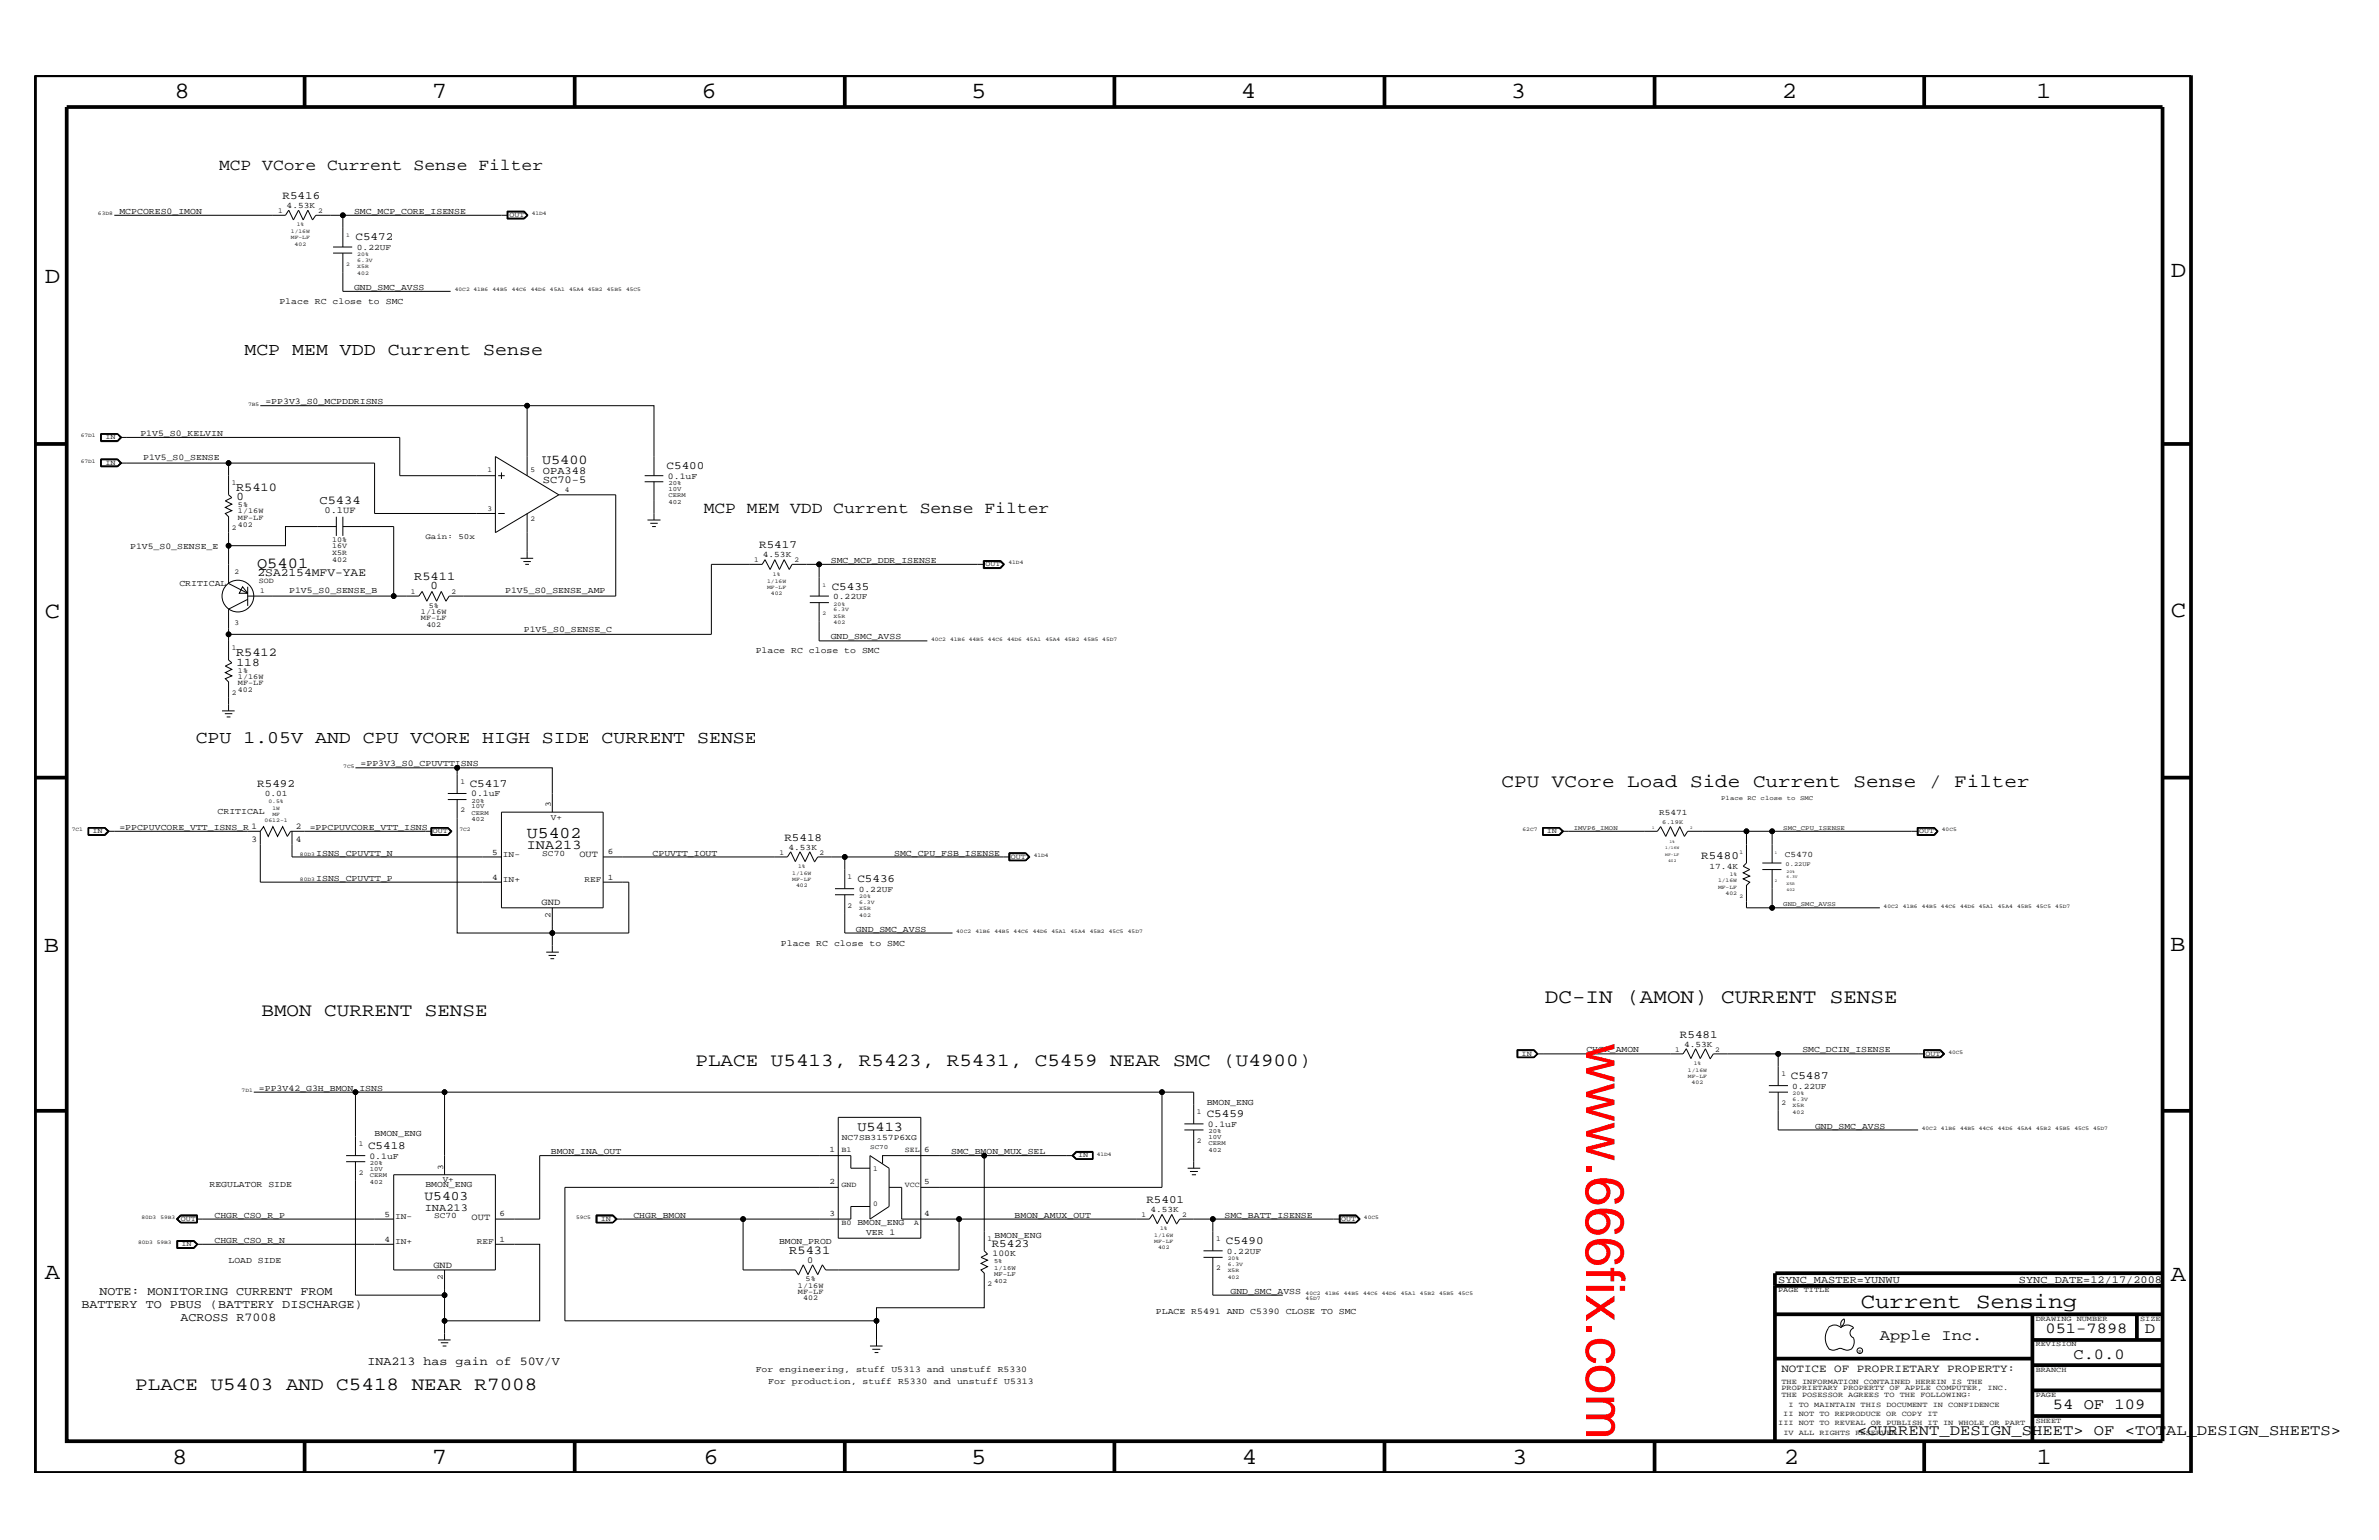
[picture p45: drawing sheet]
<svg xmlns="http://www.w3.org/2000/svg" width="432mm" height="279mm" viewBox="0 0 432 279" stroke-linecap="round" stroke-linejoin="round" font-family="sans-serif">
<defs><g id="words">
<text font-size="9.9" fill="#f00" x="287.9" y="189.3" transform="rotate(90 287.9 189.3)">www.666fix.com</text>
<g font-size="4.2">
<text x="31.7" y="17.8">8</text>
<text x="78.4" y="17.8">7</text>
<text x="127.3" y="17.8">6</text>
<text x="176.3" y="17.8">5</text>
<text x="225.2" y="17.8">4</text>
<text x="274.2" y="17.8">3</text>
<text x="323.4" y="17.8">2</text>
<text x="369.6" y="17.8">1</text>
<text x="8.1" y="51.3">D</text>
<text x="394" y="50.3">D</text>
<text x="8.1" y="112.1">C</text>
<text x="394" y="111.9">C</text>
<text x="8" y="172.7">B</text>
<text x="393.9" y="172.5">B</text>
<text x="8.1" y="232">A</text>
<text x="394" y="232.4">A</text>
<text x="31.2" y="265.6">8</text>
<text x="78.4" y="265.6">7</text>
<text x="127.7" y="265.6">6</text>
<text x="176.3" y="265.6">5</text>
<text x="225.4" y="265.6">4</text>
<text x="274.5" y="265.6">3</text>
<text x="323.8" y="265.6">2</text>
<text x="369.7" y="265.6">1</text>
</g>
<text font-size="3.9" x="337.7" y="237.3">Current Sensing</text>
<text font-size="3.7" x="280.4" y="182">DC-IN (AMON) CURRENT SENSE</text>
<g font-size="3.4">
<text x="272.5" y="142.8">CPU VCore Load Side Current Sense / Filter</text>
<text x="47.5" y="184.3">BMON CURRENT SENSE</text>
<text x="126.2" y="193.5">PLACE U5413, R5423, R5431, C5459 NEAR SMC (U4900)</text>
<text x="24.6" y="252.3">PLACE U5403 AND C5418 NEAR R7008</text>
</g>
<g font-size="3.2">
<text x="44.4" y="64.4">MCP MEM VDD Current Sense</text>
<text x="35.5" y="134.7">CPU 1.05V AND CPU VCORE HIGH SIDE CURRENT SENSE</text>
</g>
<g font-size="3">
<text x="39.8" y="30.9">MCP VCore Current Sense Filter</text>
<text x="127.7" y="93.2">MCP MEM VDD Current Sense Filter</text>
<text x="95.6" y="152">U5402</text>
</g>
<g font-size="2.8">
<text x="46.7" y="103">Q5401</text>
<text x="341.2" y="243.1">Apple Inc.</text>
<text x="371.3" y="241.9">051-7898</text>
<text x="389.3" y="241.9">D</text>
<text x="376.3" y="246.5">C.0.0</text>
<text x="372.6" y="255.7">54 OF 109</text>
<text x="337.1" y="260.4">&lt;CURRENT_DESIGN_SHEET&gt; OF &lt;TOTAL_DESIGN_SHEETS&gt;</text>
</g>
<g font-size="2.5">
<text x="98.4" y="84.2">U5400</text>
<text x="95.6" y="154">INA213</text>
<text x="155.6" y="205.2">U5413</text>
</g>
<text font-size="2.4" x="77" y="217.7">U5403</text>
<g font-size="2.2">
<text x="42.8" y="89">R5410</text>
<text x="58" y="91.5">C5434</text>
<text x="75.2" y="105.3">R5411</text>
<text x="42.8" y="119">R5412</text>
<text x="143.3" y="227.5">R5431</text>
<text x="14.8" y="237.3">BATTERY TO PBUS (BATTERY DISCHARGE)</text>
<text x="18" y="235">NOTE: MONITORING CURRENT FROM</text>
<text x="32.8" y="239.6">ACROSS R7008</text>
<text x="66.7" y="247.7">INA213 has gain of 50V/V</text>
</g>
<g font-size="2.1">
<text x="42.9" y="90.8">0</text>
<text x="46.7" y="104.6">2SA2154MFV-YAE</text>
<text x="78.1" y="106.9">0</text>
<text x="42.9" y="120.8">118</text>
</g>
<g font-size="2">
<text x="51.3" y="36.1">R5416</text>
<text x="64.5" y="43.6">C5472</text>
<text x="121" y="85.1">C5400</text>
<text x="137.8" y="99.5">R5417</text>
<text x="151" y="107">C5435</text>
<text x="46.7" y="142.9">R5492</text>
<text x="85.3" y="142.8">C5417</text>
<text x="142.4" y="152.6">R5418</text>
<text x="308.8" y="155.9">R5480</text>
<text x="155.6" y="160">C5436</text>
<text x="304.9" y="188.3">R5481</text>
<text x="325" y="195.8">C5487</text>
<text x="219" y="202.7">C5459</text>
<text x="66.8" y="208.5">C5418</text>
<text x="208.1" y="218.3">R5401</text>
<text x="180" y="226.3">R5423</text>
<text x="222.5" y="225.7">C5490</text>
<text x="323.3" y="248.9">NOTICE OF PROPRIETARY PROPERTY:</text>
</g>
<g font-size="1.9">
<text x="98.6" y="86">OPA348</text>
<text x="98.6" y="87.6">SC70-5</text>
<text x="77.1" y="219.7">INA213</text>
<text x="322.7" y="232.7">SYNC_MASTER=YUNWU</text>
<text x="366.4" y="232.7">SYNC_DATE=12/17/2008</text>
</g>
<g font-size="1.7">
<text x="58.9" y="93.2">0.1UF</text>
<text x="105.2" y="155.6">OUT</text>
<text x="98.3" y="164.2">GND</text>
<text x="85.6" y="221.3">OUT</text>
<text x="78.7" y="230">GND</text>
<text x="146.5" y="229.1">0</text>
</g>
<g font-size="1.6">
<text x="21.7" y="38.8">MCPCORES0_IMON</text>
<text x="64.3" y="38.8">SMC_MCP_CORE_ISENSE</text>
<text x="64.3" y="52.6">GND_SMC_AVSS</text>
<text x="50.7" y="55.1">Place RC close to SMC</text>
<text x="48.2" y="73.3">=PP3V3_S0_MCPDDRISNS</text>
<text x="25.5" y="79">P1V5_S0_KELVIN</text>
<text x="26" y="83.4">P1V5_S0_SENSE</text>
<text x="121.2" y="86.9">0.1uF</text>
<text x="23.6" y="99.6">P1V5_S0_SENSE_E</text>
<text x="32.6" y="106.3">CRITICAL</text>
<text x="52.5" y="107.6">P1V5_S0_SENSE_B</text>
<text x="91.7" y="107.6">P1V5_S0_SENSE_AMP</text>
<text x="150.8" y="102.2">SMC_MCP_DDR_ISENSE</text>
<text x="95.1" y="114.6">P1V5_S0_SENSE_C</text>
<text x="137.2" y="118.6">Place RC close to SMC</text>
<text x="150.8" y="116">GND_SMC_AVSS</text>
<text x="65.4" y="139.1">=PP3V3_S0_CPUVTTISNS</text>
<text x="39.5" y="147.8">CRITICAL</text>
<text x="85.5" y="144.5">0.1uF</text>
<text x="21.7" y="150.7">=PPCPUVCORE_VTT_ISNS_R 1</text>
<text x="45.6" y="152.7">3</text>
<text x="53.7" y="150.5">2</text>
<text x="53.7" y="152.7">4</text>
<text x="56.2" y="150.7">=PPCPUVCORE_VTT_ISNS</text>
<text x="57.4" y="155.2">ISNS_CPUVTT_N</text>
<text x="118.4" y="155.2">CPUVTT_IOUT</text>
<text x="162.3" y="155.2">SMC_CPU_FSB_ISENSE</text>
<text x="57.4" y="159.8">ISNS_CPUVTT_P</text>
<text x="141.7" y="171.6">Place RC close to SMC</text>
<text x="155.4" y="169">GND_SMC_AVSS</text>
<text x="288" y="191">CHGR_AMON</text>
<text x="327.2" y="191">SMC_DCIN_ISENSE</text>
<text x="47" y="197.9">=PP3V42_G3H_BMON_ISNS</text>
<text x="219" y="200.4">BMON_ENG</text>
<text x="68" y="206.2">BMON_ENG</text>
<text x="100" y="209.4">BMON_INA_OUT</text>
<text x="172.6" y="209.4">SMC_BMON_MUX_SEL</text>
<text x="219.2" y="204.4">0.1uF</text>
<text x="329.4" y="204.8">GND_SMC_AVSS</text>
<text x="38" y="215.4">REGULATOR SIDE</text>
<text x="67.1" y="210.3">0.1uF</text>
<text x="77.2" y="215.4">BMON_ENG</text>
<text x="38.9" y="220.9">CHGR_CSO_R_P</text>
<text x="115" y="220.9">CHGR_BMON</text>
<text x="184.1" y="220.9">BMON_AMUX_OUT</text>
<text x="222.2" y="220.9">SMC_BATT_ISENSE</text>
<text x="38.9" y="225.6">CHGR_CSO_R_N</text>
<text x="141.4" y="225.7">BMON_PROD</text>
<text x="155.6" y="222.3">BMON_ENG</text>
<text x="157.2" y="224.1">VER 1</text>
<text x="180.2" y="228">100K</text>
<text x="180.5" y="224.6">BMON_ENG</text>
<text x="41.5" y="229.2">LOAD SIDE</text>
<text x="209.8" y="238.4">PLACE R5491 AND C5390 CLOSE TO SMC</text>
<text x="223.4" y="234.8">GND_SMC_AVSS</text>
<text x="137.2" y="248.9">For engineering, stuff U5313 and unstuff R5330</text>
<text x="139.4" y="251.1">For production, stuff R5330 and unstuff U5313</text>
</g>
<g font-size="1.5">
<text x="52" y="37.8">4.53K</text>
<text x="64.8" y="45.3">0.22UF</text>
<text x="138.5" y="101.1">4.53K</text>
<text x="151.2" y="108.7">0.22UF</text>
<text x="48" y="144.5">0.01</text>
<text x="100" y="146.5" transform="rotate(-90 100 146.5)">3</text>
<text x="100" y="148.8">V+</text>
<text x="301.1" y="147.9">R5471</text>
<text x="89.3" y="155.1">5</text>
<text x="91.3" y="155.5">IN-</text>
<text x="98.4" y="155.3">SC70</text>
<text x="110.3" y="155">6</text>
<text x="143.1" y="154.2">4.53K</text>
<text x="323.9" y="155.5">C5470</text>
<text x="89.3" y="159.7">4</text>
<text x="91.3" y="160">IN+</text>
<text x="106.1" y="160">REF</text>
<text x="110.3" y="159.7">1</text>
<text x="155.9" y="161.8">0.22UF</text>
<text x="310.3" y="157.7">17.4K</text>
<text x="99.9" y="166.5" transform="rotate(-90 99.9 166.5)">2</text>
<text x="305.7" y="189.9">4.53K</text>
<text x="325.3" y="197.6">0.22UF</text>
<text x="150.5" y="209.1">1</text>
<text x="152.8" y="206.9">NC7SB3157P6XG</text>
<text x="167.7" y="209.1">6</text>
<text x="80.3" y="214.5">V+</text>
<text x="80.4" y="212.2" transform="rotate(-90 80.4 212.2)">3</text>
<text x="150.5" y="214.8">2</text>
<text x="167.7" y="214.8">5</text>
<text x="69.8" y="220.8">5</text>
<text x="71.7" y="221.2">IN-</text>
<text x="78.8" y="221">SC70</text>
<text x="90.7" y="220.7">6</text>
<text x="150.5" y="220.6">3</text>
<text x="167.7" y="220.6">4</text>
<text x="208.8" y="219.9">4.53K</text>
<text x="69.8" y="225.4">4</text>
<text x="71.7" y="225.7">IN+</text>
<text x="86.5" y="225.7">REF</text>
<text x="90.7" y="225.4">1</text>
<text x="222.7" y="227.5">0.22UF</text>
<text x="80.3" y="232.2" transform="rotate(-90 80.3 232.2)">2</text>
</g>
<g font-size="1.4">
<text x="50.5" y="38.6">1</text>
<text x="57.7" y="38.6">2</text>
<text x="92.5" y="39.4">OUT</text>
<text x="19.1" y="79.7">IN</text>
<text x="19.1" y="84.4">IN</text>
<text x="42.1" y="88">1</text>
<text x="88.5" y="85.7">1</text>
<text x="96.3" y="85.7">5</text>
<text x="102.5" y="89.2">4</text>
<text x="43.2" y="95.5">402</text>
<text x="43.2" y="92.1">5%</text>
<text x="43.2" y="94.3">MF-LF</text>
<text x="43.2" y="93.2">1/16W</text>
<text x="88.5" y="92.7">3</text>
<text x="96.3" y="94.6">2</text>
<text x="42.1" y="96.1">2</text>
<text x="60.3" y="98.4">10%</text>
<text x="60.3" y="99.5">16V</text>
<text x="60.3" y="100.7">X5R</text>
<text x="60.3" y="101.9">402</text>
<text x="77.2" y="97.8">Gain: 50x</text>
<text x="42.6" y="104.2">2</text>
<text x="47" y="105.8">SOD</text>
<text x="47.2" y="107.6">1</text>
<text x="74.6" y="107.8">1</text>
<text x="82" y="107.8">2</text>
<text x="136.9" y="102.1">1</text>
<text x="144.2" y="102.1">2</text>
<text x="178.9" y="102.7">OUT</text>
<text x="42.6" y="113.4">3</text>
<text x="76.4" y="111.4">1/16W</text>
<text x="76.4" y="112.6">MF-LF</text>
<text x="77.4" y="113.7">402</text>
<text x="77.8" y="110.3">5%</text>
<text x="42.1" y="118">1</text>
<text x="43.2" y="123.1">1/16W</text>
<text x="43.2" y="122">1%</text>
<text x="43.2" y="124.3">MF-LF</text>
<text x="43.2" y="125.5">402</text>
<text x="42.1" y="126.1">2</text>
<text x="83.6" y="142.2">1</text>
<text x="83.6" y="147.3">2</text>
<text x="16.8" y="151.2">IN</text>
<text x="78.6" y="151.2">OUT</text>
<text x="141.5" y="155.1">1</text>
<text x="148.8" y="155.1">2</text>
<text x="183.5" y="155.8">OUT</text>
<text x="280.8" y="151.2">IN</text>
<text x="348.3" y="151.2">OUT</text>
<text x="153.8" y="159.5">1</text>
<text x="153.8" y="164.7">2</text>
<text x="276.2" y="191.5">IN</text>
<text x="304" y="190.9">1</text>
<text x="311.3" y="190.9">2</text>
<text x="349.5" y="191.5">OUT</text>
<text x="323.3" y="195.2">1</text>
<text x="217.3" y="202.1">1</text>
<text x="323.3" y="200.4">2</text>
<text x="65.1" y="207.9">1</text>
<text x="152.7" y="209.1">B1</text>
<text x="164.3" y="209.1">SEL</text>
<text x="217.3" y="207.3">2</text>
<text x="65.1" y="213.1">2</text>
<text x="152.7" y="215.4">GND</text>
<text x="158.5" y="212.5">1</text>
<text x="164.3" y="215.4">VCC</text>
<text x="195.7" y="210">IN</text>
<text x="32.9" y="221.5">OUT</text>
<text x="109.1" y="221.5">IN</text>
<text x="158.5" y="218.9">0</text>
<text x="207.2" y="220.8">1</text>
<text x="214.5" y="220.8">2</text>
<text x="243.4" y="221.5">OUT</text>
<text x="32.9" y="226.1">IN</text>
<text x="152.7" y="222.3">B0</text>
<text x="165.9" y="222.3">A</text>
<text x="179.2" y="225.2">1</text>
<text x="220.7" y="225.2">1</text>
<text x="144.8" y="233.6">1/16W</text>
<text x="146.2" y="232.4">5%</text>
<text x="179.2" y="233.3">2</text>
<text x="220.7" y="230.4">2</text>
<text x="144.8" y="234.8">MF-LF</text>
<text x="145.8" y="235.9">402</text>
<text x="322.7" y="234.4">PAGE TITLE</text>
<text x="369.5" y="239.6">DRAWING NUMBER</text>
<text x="388.5" y="239.6">SIZE</text>
<text x="369.5" y="244.2">REVISION</text>
<text x="323.3" y="251.1">THE INFORMATION CONTAINED HEREIN IS THE</text>
<text x="369.5" y="248.9">BRANCH</text>
<text x="323.3" y="253.4">THE POSESSOR AGREES TO THE FOLLOWING:</text>
<text x="323.3" y="252.3">PROPRIETARY PROPERTY OF APPLE COMPUTER, INC.</text>
<text x="323.7" y="256.9">II NOT TO REPRODUCE OR COPY IT</text>
<text x="324.6" y="255.2">I TO MAINTAIN THIS DOCUMENT IN CONFIDENCE</text>
<text x="369.5" y="253.4">PAGE</text>
<text x="322.7" y="258.6">III NOT TO REVEAL OR PUBLISH IT IN WHOLE OR PART</text>
<text x="323.7" y="260.4">IV ALL RIGHTS RESERVED</text>
<text x="369.5" y="258.1">SHEET</text>
</g>
<g font-size="1.2">
<text x="121.3" y="88">20%</text>
<text x="121.3" y="89">10V</text>
<text x="121.3" y="91.4">402</text>
<text x="121.3" y="90.2">CERM</text>
<text x="85.6" y="147.9">CERM</text>
<text x="85.6" y="149">402</text>
<text x="85.6" y="146.7">10V</text>
<text x="85.6" y="145.7">20%</text>
<text x="312.4" y="145.1">Place RC close to SMC</text>
<text x="285.7" y="150.7">IMVP6_IMON</text>
<text x="323.7" y="150.7">SMC_CPU_ISENSE</text>
<text x="323.7" y="164.5">GND_SMC_AVSS</text>
<text x="157.9" y="208.5">SC70</text>
<text x="219.4" y="207.8">CERM</text>
<text x="219.4" y="205.6">20%</text>
<text x="219.4" y="206.6">10V</text>
<text x="219.4" y="209">402</text>
<text x="67.1" y="211.4">20%</text>
<text x="67.1" y="212.4">10V</text>
<text x="67.1" y="214.7">402</text>
<text x="67.1" y="213.6">CERM</text>
<text x="180.4" y="229.2">5%</text>
<text x="180.4" y="232.7">402</text>
<text x="180.4" y="231.5">MF-LF</text>
<text x="180.4" y="230.4">1/16W</text>
</g>
<g font-size="1.1">
<text x="301.7" y="149.5">6.19K</text>
<text x="324.1" y="157.2">0.22UF</text>
</g>
<g font-size="1">
<text x="17.8" y="39.1">63D8</text>
<text x="53.8" y="41.1">1%</text>
<text x="96.5" y="39.1">41D4</text>
<text x="52.8" y="42.3">1/16W</text>
<text x="52.8" y="43.4">MF-LF</text>
<text x="53.5" y="44.6">402</text>
<text x="62.8" y="43">1</text>
<text x="64.9" y="47.5">6.3V</text>
<text x="64.9" y="46.5">20%</text>
<text x="62.8" y="48.2">2</text>
<text x="64.9" y="48.7">X5R</text>
<text x="64.9" y="49.9">402</text>
<text x="82.5" y="52.9">40C2 41B6</text>
<text x="89.4" y="52.9">44B5</text>
<text x="92.9" y="52.9">44C6</text>
<text x="96.4" y="52.9">44D6</text>
<text x="99.8" y="52.9">45A1</text>
<text x="103.3" y="52.9">45A4 45B2</text>
<text x="110.2" y="52.9">45B5</text>
<text x="113.6" y="52.9">45C5</text>
<text x="45" y="73.6">7B5</text>
<text x="14.6" y="79.4">67D1</text>
<text x="14.6" y="84">67D1</text>
<text x="139.2" y="106.8">MF-LF</text>
<text x="139.2" y="105.7">1/16W</text>
<text x="139.9" y="108">402</text>
<text x="140.3" y="104.5">1%</text>
<text x="149.3" y="106.5">1</text>
<text x="183" y="102.4">41D4</text>
<text x="149.3" y="111.6">2</text>
<text x="151.3" y="112.1">X5R</text>
<text x="151.3" y="113.2">402</text>
<text x="151.3" y="110.9">6.3V</text>
<text x="151.3" y="109.9">20%</text>
<text x="169" y="116.3">40C2</text>
<text x="172.5" y="116.3">41B6 44B5</text>
<text x="179.3" y="116.3">44C6</text>
<text x="182.8" y="116.3">44D6</text>
<text x="186.3" y="116.3">45A1</text>
<text x="189.7" y="116.3">45A4</text>
<text x="193.2" y="116.3">45B2</text>
<text x="196.7" y="116.3">45B5 45D7</text>
<text x="62.3" y="139.3">7C5</text>
<text x="48" y="149.2">0612-1</text>
<text x="48.7" y="145.7">0.5%</text>
<text x="49.4" y="146.9">1W</text>
<text x="49.4" y="148.1">MF</text>
<text x="13" y="150.8">7C1</text>
<text x="54.4" y="155.2">80D3</text>
<text x="83.4" y="150.8">7C2</text>
<text x="187.6" y="155.5">41D4</text>
<text x="276.4" y="150.8">62C7</text>
<text x="315.7" y="154.9">1</text>
<text x="352.5" y="150.8">40C5</text>
<text x="54.4" y="159.8">80D3</text>
<text x="143.8" y="158.7">1/16W</text>
<text x="143.8" y="159.8">MF-LF</text>
<text x="144.5" y="161">402</text>
<text x="144.9" y="157.5">1%</text>
<text x="311.8" y="161.2">MF-LF</text>
<text x="311.8" y="160">1/16W</text>
<text x="313.9" y="158.9">1%</text>
<text x="156" y="165.1">X5R</text>
<text x="156" y="166.3">402</text>
<text x="156" y="162.9">20%</text>
<text x="156" y="163.9">6.3V</text>
<text x="313.2" y="162.3">402</text>
<text x="315.7" y="162.9">2</text>
<text x="341.9" y="164.7">40C2</text>
<text x="345.4" y="164.7">41B6</text>
<text x="348.8" y="164.7">44B5</text>
<text x="352.3" y="164.7">44C6</text>
<text x="355.8" y="164.7">44D6 45A1</text>
<text x="362.6" y="164.7">45A4</text>
<text x="366.1" y="164.7">45B5</text>
<text x="369.6" y="164.7">45C5</text>
<text x="373" y="164.7">45D7</text>
<text x="173.6" y="169.3">40C2</text>
<text x="177" y="169.3">41B6</text>
<text x="180.5" y="169.3">44B5</text>
<text x="184" y="169.3">44C6</text>
<text x="187.5" y="169.3">44D6 45A1</text>
<text x="194.3" y="169.3">45A4</text>
<text x="197.8" y="169.3">45B2</text>
<text x="201.3" y="169.3">45C5</text>
<text x="204.7" y="169.3">45D7</text>
<text x="353.7" y="191.2">40C5</text>
<text x="306.4" y="195.6">MF-LF</text>
<text x="306.4" y="194.4">1/16W</text>
<text x="307" y="196.7">402</text>
<text x="307.4" y="193.2">1%</text>
<text x="43.9" y="198.1">7D1</text>
<text x="325.4" y="202">402</text>
<text x="325.4" y="198.7">20%</text>
<text x="325.4" y="199.8">6.3V</text>
<text x="325.4" y="200.9">X5R</text>
<text x="199.1" y="209.7">41D4</text>
<text x="348.8" y="205">40C2</text>
<text x="352.3" y="205">41B6</text>
<text x="355.8" y="205">44B5 44C6</text>
<text x="362.6" y="205">44D6</text>
<text x="366.1" y="205">45A4</text>
<text x="369.6" y="205">45B2</text>
<text x="373" y="205">45B5</text>
<text x="376.5" y="205">45C5 45D7</text>
<text x="25.7" y="221.2">80D3</text>
<text x="29.1" y="221.2">59B3</text>
<text x="104.6" y="221.2">59C5</text>
<text x="247.6" y="221.2">40C5</text>
<text x="25.1" y="225.7">80D3 59B3</text>
<text x="209.5" y="225.6">MF-LF</text>
<text x="209.5" y="224.4">1/16W</text>
<text x="210.2" y="226.7">402</text>
<text x="210.6" y="223.2">1%</text>
<text x="222.8" y="230.8">X5R</text>
<text x="222.8" y="228.6">20%</text>
<text x="222.8" y="229.7">6.3V</text>
<text x="222.8" y="232">402</text>
<text x="237" y="235">40C2</text>
<text x="237" y="235.8">45D7</text>
<text x="240.5" y="235">41B6</text>
<text x="243.9" y="235">44B5</text>
<text x="247.4" y="235">44C6 44D6</text>
<text x="254.3" y="235">45A1</text>
<text x="257.7" y="235">45B2</text>
<text x="261.2" y="235">45B5</text>
<text x="264.7" y="235">45C5</text>
</g>
<text font-size=".9" x="337.3" y="245.4">R</text>
<g font-size=".8">
<text x="299.9" y="150.5">1</text>
<text x="302.3" y="154">1/16W</text>
<text x="302.3" y="155.2">MF-LF</text>
<text x="303" y="152.9">1%</text>
<text x="306.7" y="150.5">2</text>
<text x="322.2" y="154.9">1</text>
<text x="302.8" y="156.4">402</text>
<text x="322.2" y="160">2</text>
<text x="324.3" y="160.6">X5R</text>
<text x="324.3" y="159.4">6.3V</text>
<text x="324.3" y="161.7">402</text>
<text x="324.3" y="158.4">20%</text>
</g>
</g></defs>
<g fill="none" stroke="#000" stroke-width=".18">
<path d="M20.7 39.1h31.1l.6-1 .9 1.8 .9-1.8 .8 1.8 .9-1.8 .8 1.8 .6-.8h4.9M92 38.3h3.2l.6 .8-.6 .6h-3.2zM92.1 38.4h3l.7 .7-.7 .6h-3zM92.2 39.1h-30v5.7M92.2 38.5h2.9l.6 .6-.6 .5h-2.9zM60.5 45.9h3.4M60.5 44.8h3.4M62.2 45.9v7h19.6M18.3 78.7h3l.8 .7-.8 .7h-3zM21.3 78.8h-2.9v1.2h2.9M21.3 78.8l.6 .6-.6 .6M21.3 78.7l.7 .7-.7 .6h-3"/>
<path d="M21.3 78.8l.5 .6M21.8 79.4l-.5 .6M21.8 79.4h50.8v6.9h17.3M47.2 73.6h48.5M95.7 73.6h23v12.7M95.7 73.6v12.7M18.3 83.3h3l.8 .7-.8 .7h-3zM18.3 84.6h3M18.3 83.3h3M18.4 83.3v1.3M18.4 83.4h2.9l.5 .6M21.3 83.3l.6 .7-.6 .6"/>
<path d="M21.3 83.3l.7 .7-.7 .6M21.8 84l-.5 .5h-2.9M21.8 84h46.2v9.2h21.9M41.5 84v5.8l.6 .5-1.2 .6 1.2 .6-1.2 .6 1.2 .6-1.2 .5 .6 .6v12.1l3.5 1.7M61 95.5h-9.2v3.5h-10.3M61 93.8v3.4M62.2 93.8v3.4M89.9 82.8l11.5 7-11.5 6.8zM90.4 86.3h1.2M90.4 93.2h1.2M91 85.7v1.2M95.7 93.2v8.1"/>
<path d="M101.4 89.8h10.4v18.3h-30.3l-.6 1-.8-1.8-.9 1.8-.8-1.8-.9 1.8-.9-1.8-.6 .8h-4.5v-12.6h-9.3M117 87.4h3.4M117 86.3h3.4M117.5 94.3h2.4M118 94.9h1.4M118.4 95.5h.6M118.7 87.4v6.9M44 106.5l1 1.1h-1.6zM45 108.7l-3.5 1.8v9.2l.6 .6-1.2 .5 1.2 .6-1.2 .6 1.2 .6-1.2 .5 .6 .6v5.3M45 108.1h26.5M45 106.5v3.4M94.5 101.3h2.3"/>
<path d="M95 101.9h1.4M95.3 102.4h.7M147 109.3h3.5M147 108.1h3.5M148.7 108.1v-5.7h-4.9l-.5 .9-1-1.8-.8 1.8-.9-1.8-.8 1.8-.9-1.8-.6 .9h-9.2v12.7h-87.6M148.7 102.4h29.9M148.7 109.3v7h19.6M178.5 101.7h3.1l.7 .7-.7 .8h-3.1zM178.6 101.7v1.4h3l.7-.7M178.6 101.9h2.9l.6 .5-.6 .6h-2.9M178.6 103.1v-1.3h2.9l.7 .6-.7 .7M40.3 129h2.3"/>
<path d="M40.8 129.5h1.4M41.1 130.1h.7M64.5 139.3h18.5M16 151.5h3.1M16 150.1h3.1l.7 .7-.7 .8h-3.1zM16.1 151.5v-1.3h3l.5 .6-.5 .7M19 150.2l.6 .6M19.1 150.1l.6 .7-.6 .7M19.6 150.8l-.6 .6h-2.9M19.6 150.8h27.6l.6-.8 .9 1.8 .8-1.8 .9 1.8 .9-1.8 .9 1.8 .5-1h25.7M47.2 150.8v9.2h43.8M53 150.8v4.7h38"/>
<path d="M78.2 150.1h3.1l.7 .7-.7 .8h-3.1zM78.2 151.5h3.1M78.4 150.2v1.2h2.9l.5-.6-.5-.6M81.3 145.1h3.4M81.3 144h3.4M81.3 150.1l.7 .7-.7 .7M81.3 150.2l.6 .6-.6 .7M81.3 150.2h-3v1.3M83 145.1v24.2h17.2v-4.6M83 144v-4.7h17.2v8M91 147.3h18.5v17.4h-18.5zM109.5 155.5h33.4l.6-1 .9 1.8 .8-1.8 .9 1.8 .9-1.8 .8 1.8"/>
<path d="M147.8 156.4l.6-.9h4.9v5.7M153.3 155.5h30M183.1 154.7h3.1l.7 .8-.7 .7h-3.1zM183.1 154.8h3.1M183.2 154.8v1.3h3M183.3 156.1v-1.2h2.9l.5 .6-.5 .6M186.2 154.8l.7 .7-.7 .7M186.2 154.8l.6 .7-.6 .6M280 151.5h3M280 150.1h3l.8 .7-.8 .8h-3zM280.1 151.5v-1.3h2.9l.6 .6-.6 .7M283 150.2l.5 .6"/>
<path d="M283 150.1l.7 .7-.7 .7M283.5 150.8l-.5 .6h-2.9M283.5 150.8h17.3l.6-.8 .9 1.8 .9-1.8 .8 1.8 .9-1.8 .8 1.8 .6-1h10.7M319.9 157.8h3.4M319.9 156.6h3.4M321.6 156.6v-5.8h-4.6v5.8l-.6 .6 1.2 .6-1.2 .6 1.2 .5-1.2 .6 1.2 .5-.6 .6v4.1h24.2M321.6 150.8h26.5M321.6 157.8v6.9M348 150.1h3.1l.7 .7-.7 .8h-3.1zM348.1 150.1v1.4h2.9M348.1 150.2h2.9l.6 .6M348.1 150.2v1.2h2.9l.6-.6"/>
<path d="M351 150.1l.7 .7-.7 .7M351.6 150.8l-.6 .7M99.1 172.7h2.3M99.6 173.3h1.3M99.9 173.9h.7M109.5 160h4.6v9.3h-13.9v3.4M151.6 162.3h3.4M151.6 161.2h3.4M153.3 162.3v7h19.6M46.1 198.1h34.6M64.5 198.1v11.6M210.9 198.1h-130.2v15"/>
<path d="M275.3 190.4h3.2l.6 .8-.6 .7h-3.2zM275.4 191.8h3M279 191.2l-.6-.6h-2.9v1.2M279 191.2h26.5l.6-.9 .8 1.8 .9-1.8 .8 1.8 .9-1.8 .9 1.8M279 191.2l-.6 .6M279.1 191.2l-.7-.7h-3v1.4M279.1 191.2l-.7 .6M279.1 191.2l-.7 .7M310.4 192.1l.6-.9h11.7v5.8M321.1 198.1h3.4M321.1 197h3.4M322.7 191.2h26.6"/>
<path d="M322.7 198.1v6.9h25.4M349.2 190.4h3l.8 .8-.8 .7h-3zM349.2 190.5h3M349.3 190.5v1.3h2.9l.6-.6-.6-.7M349.3 190.6h2.8l.6 .6-.6 .6M352.2 190.5l.7 .7-.7 .7M62.8 210.8h3.5M62.8 209.7h3.5M64.5 210.8v24.2h16.2M71.5 213.1h18.4v17.3h-18.4zM152.1 202.7h15v21.9h-15zM157.9 211.9h-3.5v-2.2h-56.4v11.5h-8.1"/>
<path d="M157.9 218.9h-3.5v2.3h-19.5M157.9 209.7l3.5 2.2v7l-3.5 2.3zM160.2 211.1v-1.4h18.4v17.2l.6 .6-1.1 .6 1.1 .5-1.1 .6 1.1 .6-1.1 .6 .5 .6v6.3h-19.5v2.3h-56.6v-24.2h49.6M161.4 215.4h2.3v5.8h10.4v9.2h-24.2l-.6-.9-.9 1.8-.9-1.8-.9 1.8-.8-1.8-.9 1.8M178.6 209.7h16.2M194.8 209.7l.6 .6M195.3 209l-.6 .7 .6 .6h3v-1.3M195.3 208.9h3.1v1.4h-3.1l-.7-.6zM195.3 209l-.7 .7 .7 .6M195.3 209h3.1M198.3 209.1h-2.9l-.6 .6M215 205h3.4"/>
<path d="M215 203.9h3.4M215.6 211.9h2.2M216 212.5h1.4M216.3 213.1h.8M216.7 203.9v-5.8h-5.8v17.3h-43.8M216.7 205v6.9M32.1 225.1h3.1l.7 .6-.7 .8h-3.1zM32.2 221.2l.6-.6h2.9v1.2h-2.9zM32.2 225.1v1.3h2.9l.7-.7M32.2 225.2h2.9l.7 .5M32.3 225.2h2.8l.6 .5-.6 .6h-2.8zM32.8 220.4h3v1.5h-3l-.8-.7z"/>
<path d="M32.9 220.6l-.6 .6 .6 .6M35.1 225.1l.7 .6M35.7 221.2h35.8M35.7 225.7h35.8M35.8 220.5h-3l-.7 .7 .7 .7M80.7 230.4v12.7M89.9 225.7h8.1v13.9h-17.3M108.2 220.4h3.1l.7 .8-.7 .7h-3.1zM108.2 220.5h3.1l.6 .7-.6 .7M108.4 220.6v1.2M111.3 220.6h-3v1.2h3M111.3 220.6l.5 .6-.5 .6"/>
<path d="M111.3 220.6l.5 .6M111.8 221.2h23.1v9.2h9.5l.5 .9M111.8 221.2l-.5 .6M159.1 239.6v4.6M174.1 221.2h34.5l.6-.9 .9 1.7 .8-1.7 .9 1.7 .9-1.7 .8 1.7M218.4 228.1h3.5M218.4 226.9h3.5M220.1 221.2h-6l-.6 .9M220.1 228.1v6.9h12.7M243.1 220.4h3l.8 .8-.8 .7h-3zM243.2 221.8h2.9M243.2 221.9v-1.4h2.9l.7 .7-.7 .7"/>
<path d="M243.2 220.6h2.9M243.2 221.2h-23.1v5.7M243.2 220.6v1.2M246.1 220.6l.6 .6-.6 .6M246.1 220.6l.5 .6-.5 .6M334.7 239.3l.1 .3a1.19 1.19 0 0 1-.6 1.1M334.8 239.3a1.02 1.02 0 0 0-.6 1.3M79.5 243.1h2.3M80 243.6h1.4M80.3 244.2h.7M157.9 244.2h2.3M158.3 244.8h1.5"/>
<path d="M158.8 245.4h.6M331.8 240.9a1.61 1.61 0 0 1 2.4 0M331.9 241a3.1 3.1 0 0 0 .2 3.9M332.1 244.8l.6 .2 .7-.2M333.4 244.9l.6-.3 .7 .3M334.1 240.9a1.61 1.61 0 0 1 2.3 0M334.6 244.8l.7 .2 .6-.2M336.4 242.8l.2 .6a1.95 1.95 0 0 1-.6 1.4M336.5 240.9a.93 .93 0 0 0-.7 .9 .93 .93 0 0 0 .7 .9"/>
<circle cx="62.2" cy="39.1" r=".42"/>
<circle cx="95.7" cy="73.6" r=".42"/>
<circle cx="41.5" cy="99" r=".42"/>
<circle cx="41.5" cy="84" r=".42"/>
<circle cx="41.5" cy="115.1" r=".42"/>
<circle cx="43.2" cy="108.1" r="2.88"/>
<circle cx="71.5" cy="108.1" r=".42"/>
<circle cx="148.7" cy="102.4" r=".42"/>
<circle cx="83" cy="139.3" r=".42"/>
<circle cx="153.3" cy="155.5" r=".42"/>
<circle cx="317" cy="150.8" r=".42"/>
<circle cx="321.6" cy="150.8" r=".42"/>
<circle cx="100.2" cy="169.3" r=".42"/>
<circle cx="321.6" cy="164.7" r=".42"/>
<circle cx="64.5" cy="198.1" r=".42"/>
<circle cx="80.7" cy="198.1" r=".42"/>
<circle cx="210.9" cy="198.1" r=".42"/>
<circle cx="322.7" cy="191.2" r=".42"/>
<circle cx="178.6" cy="209.7" r=".42"/>
<circle cx="80.7" cy="235" r=".42"/>
<circle cx="80.7" cy="239.6" r=".42"/>
<circle cx="134.9" cy="221.2" r=".42"/>
<circle cx="159.1" cy="239.6" r=".42"/>
<circle cx="174.1" cy="221.2" r=".42"/>
<circle cx="220.1" cy="221.2" r=".42"/>
<circle cx="337.6" cy="245.1" r=".51"/>
</g>
<g fill="none" stroke="#000" stroke-width=".68" stroke-linecap="butt">
<path d="M6.4 13.7h391.3v253.5h-391.3zM12.1 19.4h380.4v242.1h-380.4zM55.3 13.7v5.7M104.3 13.7v5.7M153.3 13.7v5.7M202.3 13.7v5.7M251.3 13.7v5.7M300.3 13.7v5.7M349.3 13.7v5.7M6.4 80.5h5.7M392.5 80.5h5.2M6.4 141.1h5.7"/>
<path d="M392.5 141.1h5.2M6.4 201.5h5.7M392.5 201.5h5.2M322.2 231v30.5M322.2 233.3h70.3M322.2 238.4h70.3M322.2 231h70.3M368.9 238.4v23.1M387.9 238.4v4.7M322.2 246.5h46.7M368.9 256.9h23.6M368.9 252.3h23.6"/>
<path d="M368.9 247.7h23.6M368.9 243.1h23.6M55.3 261.5v5.7M104.3 261.5v5.7M153.3 261.5v5.7M202.3 261.7v5.5M251.3 261.5v5.7M300.3 261.5v5.7M349.3 261.5v5.7"/>
</g>
<g fill="#000">
<circle cx="62.2" cy="39.1" r=".42"/>
<circle cx="95.7" cy="73.6" r=".42"/>
<circle cx="41.5" cy="99" r=".42"/>
<circle cx="41.5" cy="84" r=".42"/>
<circle cx="41.5" cy="115.1" r=".42"/>
<circle cx="71.5" cy="108.1" r=".42"/>
<circle cx="148.7" cy="102.4" r=".42"/>
<circle cx="83" cy="139.3" r=".42"/>
<circle cx="153.3" cy="155.5" r=".42"/>
<circle cx="317" cy="150.8" r=".42"/>
<circle cx="321.6" cy="150.8" r=".42"/>
<circle cx="100.2" cy="169.3" r=".42"/>
<circle cx="321.6" cy="164.7" r=".42"/>
<circle cx="64.5" cy="198.1" r=".42"/>
<circle cx="80.7" cy="198.1" r=".42"/>
<circle cx="210.9" cy="198.1" r=".42"/>
<circle cx="322.7" cy="191.2" r=".42"/>
<circle cx="178.6" cy="209.7" r=".42"/>
<circle cx="80.7" cy="235" r=".42"/>
<circle cx="80.7" cy="239.6" r=".42"/>
<circle cx="134.9" cy="221.2" r=".42"/>
<circle cx="159.1" cy="239.6" r=".42"/>
<circle cx="174.1" cy="221.2" r=".42"/>
<circle cx="220.1" cy="221.2" r=".42"/>
</g>
<use href="#words"/>
</svg>
